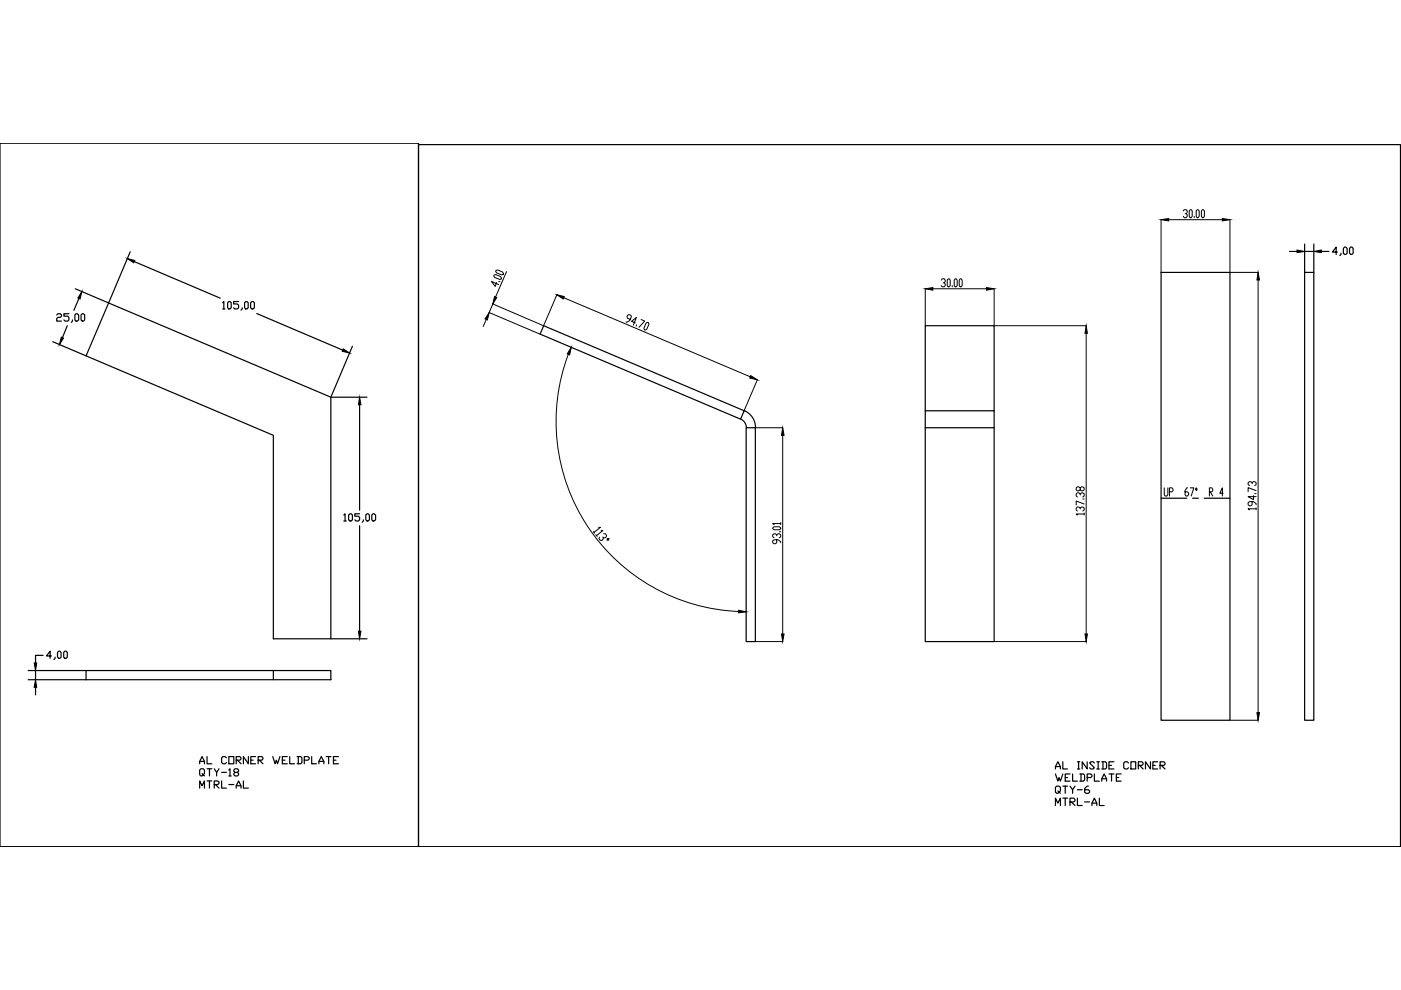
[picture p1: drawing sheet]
<svg xmlns="http://www.w3.org/2000/svg" width="297mm" height="210mm" viewBox="0 0 297 210" stroke-linecap="round" stroke-linejoin="round" font-family="sans-serif">
<!-- layer: 0 -->
<g fill="none" stroke="#000" stroke-width=".25">
<path d="M0 30.4h88.7v149.1h-88.7zM88.7 30.7h208.2v148.8h-208.2zM27.6 53.4l-4.6 10.8-7-3M28.5 55.5l18.2 7.7M246.2 57.8h14.6v94.9h-14.6zM273.4 53.3h1.6M276.6 51.7v6.1h2v94.9h-2v-94.9M276.6 53.3h2M278.6 51.7v6.1M280.2 53.3h1.6M283.5 53.4h-1l.8-1v1.5M284.3 53.7v.2l-.2 .3"/>
<path d="M285.1 52.4h.2l.3 .3v1l-.3 .2h-.2l-.3-.2v-1zM286.4 52.4h.2l.3 .3v1l-.3 .2h-.2l-.3-.2v-1zM11.2 72.4l7 3.1M12 66.8l.3-.3h.5l.2 .3v.2l-.2 .3h-.5l-.3 .3v.5h1M14.3 69.1l-1 2.5M14.6 66.5h-1.1v.5h.9l.2 .3v.5l-.2 .3h-.6l-.3-.3M15.4 67.8v.3l-.3 .2M16.1 66.5h.3l.3 .3v1l-.3 .3h-.3l-.2-.3v-1zM16.7 63.3l-1 2.5M17.2 66.8l.2-.3h.3l.2 .3v1l-.2 .3h-.3l-.2-.3zM23 64.2l47.1 20v51.2h-12.1v-43.1l-39.8-16.8zM47.2 64.2l.3-.3v1.6"/>
<path d="M47.2 65.5h.5M48.3 64.2l.2-.3h.3l.2 .3v1l-.2 .3h-.3l-.2-.3zM50.6 63.9h-1.1v.5h.8l.3 .3v.5l-.3 .3h-.5l-.3-.3M51.4 65.2v.3l-.3 .3M51.9 64.2l.2-.3h.3l.2 .3v1l-.2 .3h-.3l-.2-.3zM53.1 64.2l.3-.3h.3l.2 .3v1l-.2 .3h-.3l-.3-.3zM54.4 66.5l18.2 7.7M74.7 73.4l-4.6 10.8h7.7M115.3 69.1l42.5 18-.8 1.8-42.5-18.1zM76.2 85.8v22.4M157 88.9a1.97 1.97 0 0 1 1.2 1.8M157.8 87.1a3.9 3.9 0 0 1 2.4 3.6"/>
<path d="M158.2 90.7h1.9v45.3h-1.9zM196.2 87.1h14.6v3.6h-14.6zM196.2 90.7v45.3h14.6v-45.3M196.2 87.1v-18h14.6v18M72.9 109.2l.3-.3v1.6M72.9 110.5h.5M73.9 109.2l.3-.3h.3l.2 .3v1l-.2 .3h-.3l-.3-.3zM76.2 108.9h-1v.5h.8l.2 .3v.5l-.2 .3h-.5l-.3-.3M76.2 111.5v22.3M77 110.2v.3l-.2 .2M77.6 109.2l.2-.3h.3l.2 .3v1l-.2 .3h-.3l-.2-.3zM78.8 109.2l.3-.3h.2l.3 .3v1l-.3 .3h-.2l-.3-.3z"/>
<path d="M246.2 105.6h5.4M252.9 105.6h1.2M255.3 105.6h5.5M9.1 139h-1.6v1.6M10.9 139.1h-1l.7-1v1.5M11.7 139.3v.3l-.3 .2M12.2 138.3l.2-.2h.3l.3 .2v1l-.3 .3h-.3l-.2-.3zM13.5 138.3l.3-.2h.2l.3 .2v1l-.3 .3h-.2l-.3-.3zM70.1 135.4h7.7M6 144.1h12.2M6 142.2h12.2M7.5 142.2v1.9"/>
<path d="M7.5 145.7v1.6M18.2 142.2h51.9v1.9h-51.9zM58 142.2v1.9M42.3 161.9v-.5l.5-1 .5 1v.5M42.3 167.1v-1.5l.5 1 .5-1v1.5M42.3 161.4h1M42.8 164l.3 .3-.3 .2h-.2l-.3-.2v-1l.3-.3h.5l.2 .3v.7l-.2 .3 .2 .2M43.9 160.4v1.5h1M43.9 163h1M43.9 165.6h1M44.4 163v1.5M44.4 165.6v1.5"/>
<path d="M45.4 163l.5 .8v.7M45.4 166.3h.8l.2-.2v-.3l-.2-.2h-.8v1.5M45.7 166.3l.7 .8M46.4 163l-.5 .8M47 165.6v1.5h1M47 163.8h1M48 160.7l-.2-.3h-.6l-.2 .3v1l.2 .2h.6l.2-.2M48.5 160.4h1.1v1.5h-1.1zM48.5 163.3l.3-.3v1.5M48.5 164.5h.5M48.5 166.3h1.1M49.8 163.8l-.2-.3v-.2l.2-.3h.5l.3 .3v.2l-.3 .3h-.5l-.2 .2v.3l.2 .2h.5l.3-.2v-.3l-.3-.2"/>
<path d="M50.1 161.2h.7l.3-.3v-.2l-.3-.3h-.7v1.5M50.1 167.1v-.5l.5-1 .5 1v.5M50.1 166.6h1M50.3 161.2l.8 .7M51.6 165.6v1.5h1.1M52.7 160.4v1.5l-1.1-1.5v1.5M53.2 161.2h.5M54.2 160.4h-1v1.5h1M54.7 161.2h.8l.3-.3v-.2l-.3-.3h-.8v1.5M55 161.2l.8 .7M57.8 160.4l.5 1.5 .3-.7 .2 .7 .6-1.5M59.9 161.2h.5"/>
<path d="M60.9 160.4h-1v1.5h1M61.4 160.4v1.5h1M63 160.4h.8l.2 .3v1l-.2 .2h-.8M63.2 160.4v1.5M64.5 161.2h.8l.3-.3v-.2l-.3-.3h-.8v1.5M66.1 160.4v1.5h1M67.6 161.9v-.5l.5-1 .6 1v.5M67.6 161.4h1.1M69.2 160.4h1M69.7 160.4v1.5M70.7 161.2h.5M71.8 160.4h-1.1v1.5h1.1"/>
<path d="M223.8 163v-.5l.5-1 .5 1v.5M223.8 164.1l.5 1.5 .2-.7 .3 .7 .5-1.5M223.8 170.8v-1.6l.5 1.1 .5-1.1v1.6M223.8 162.5h1M224.3 167.7l.2 .3-.2 .2h-.3l-.2-.2v-1.1l.2-.2h.5l.3 .2v.8l-.3 .3 .3 .2M225.3 161.5v1.5h1.1M225.3 166.7h1.1M225.3 169.2h1.1M225.8 164.9h.6M225.8 166.7v1.5M225.8 169.2v1.6M226.9 164.1h-1.1v1.5h1.1"/>
<path d="M226.9 166.7l.5 .7v.8M226.9 170h.8l.2-.2v-.3l-.2-.3h-.8v1.6M227.1 170l.8 .8M227.4 164.1v1.5h1M227.9 166.7l-.5 .7M228.4 169.2v1.6h1M228.4 161.5h.5M228.4 163h.5M228.4 167.4h1M228.7 161.5v1.5M228.9 164.1h.8l.3 .3v1l-.3 .2h-.8M229.2 164.1v1.5"/>
<path d="M230 170h1M230.5 161.5v1.5l-1.1-1.5v1.5M230.5 164.9h.8l.2-.3v-.2l-.2-.3h-.8v1.5M230.8 166.7h-.3l-.5 .5v.8l.3 .2h.5l.2-.2v-.3l-.2-.3h-.8M231.5 170.8v-.5l.5-1.1 .5 1.1v.5M231.5 170.3h1M232 161.8l-.2-.3h-.5l-.3 .3 1 1-.2 .2h-.5l-.3-.2M232 164.1v1.5h1.1M232.5 161.5h.6M232.5 163h.6M232.8 161.5v1.5M233.1 169.2v1.6h1"/>
<path d="M233.6 161.5h.8l.2 .3v1l-.2 .2h-.8M233.6 165.6v-.5l.5-1 .5 1v.5M233.6 165.1h1M233.8 161.5v1.5M235.1 162.3h.6M235.1 164.1h1.1M235.7 164.1v1.5M236.2 161.5h-1.1v1.5h1.1M236.7 164.9h.5M237.7 164.1h-1v1.5h1M239.3 161.8l-.3-.3h-.5l-.2 .3v1l.2 .2h.5l.3-.2M239.8 161.5h1v1.5h-1z"/>
<path d="M241.3 162.3h.8l.3-.3v-.2l-.3-.3h-.8v1.5M241.6 162.3l.8 .7M243.9 161.5v1.5l-1-1.5v1.5M244.4 162.3h.5M245.4 161.5h-1v1.5h1M246 162.3h.8l.2-.3v-.2l-.2-.3h-.8v1.5M246.2 162.3l.8 .7"/>
</g>
<g fill="none" stroke="#000" stroke-width=".21">
<path d="M104.8 58.3l.3-.1 1 .4 .2 .4v.2h-.4l-1-.4-.2-.3zM105.2 57.3l.3-.1 1.1 .5 .2 .3-.1 .2-.4 .1-1-.5-.2-.3zM105.3 59.9l-.3 .8-.8-1 1.5 .6M105.7 59.7h.3M107.4 57.6l-2.3 5.4M199.6 59.4l.2-.3h.4l.2 .6-.2 .3h-.2M200.2 60l.2 .3v.3l-.2 .2h-.4l-.2-.2M201 59.1h.3l.2 .3v1.2l-.2 .2h-.3l-.2-.2v-1.2zM202.5 59.1h.2l.2 .3v1.2l-.2 .2h-.2l-.2-.2v-1.2zM203.6 59.1h.2l.2 .3v1.2l-.2 .2h-.2l-.2-.2v-1.2zM246.2 46.6v11.1M247.8 46.6h11.4"/>
<path d="M250.9 44.7l.2-.2h.4l.2 .2v.3l-.2 .3h-.2M251.5 45.3l.2 .3-.2 .6h-.4l-.2-.3M252.3 44.5h.3l.2 .2v1.2l-.2 .3h-.3l-.2-.3v-1.2zM253.2 45.9v.3M253.8 44.5h.2l.3 .2v1.2l-.3 .3h-.2l-.2-.3v-1.2zM254.9 44.5h.2l.3 .2v1.2l-.3 .3h-.2l-.2-.3v-1.2zM260.8 46.6v11.1M260.8 57.8h5.9M266.7 59.4v91.7M103.1 67.7l-.7 1.5M115.2 69.1l-10.7-4.7-.8 1.9 10.8 4.5M118.1 62.5l-2.8 6.5"/>
<path d="M119.5 63.1l39.6 16.8M120.5 75.1a40.3 40.3 0 0 0 36.1 54.5M133.6 67.7l-.6-.2-.1-.4 .4-.4 .5 .2 .1 .3-.4 .8-.6 .3h-.2M134.7 68.5l-.8-.4 1-.8-.6 1.6M135 68.9l-.1 .2M135.9 67.7l.8 .4-1.2 1.3M137 68.5l.3-.2 .2 .1 .1 .4-.5 1-.3 .2-.2-.1-.1-.3zM196.2 61.2v7.8M197.8 61.2h11.4M201.9 60.6v.2M210.8 61.2v7.8M210.8 69.1h19.5"/>
<path d="M230.3 70.7v63.7M160.2 90.7h5.7M160.6 80.5l-2.8 6.6M165.9 92.3v42.1M125.8 112.7l.3 .3M126.3 113.4l.3 .3M126.9 111.8h.4l-1.4 1.1M127.1 113.9l-.1 .3 .3 .4h.3l.3-.6M127.5 112.5h.3l-1.3 1.1M128 113.2h.4l.2 .3-.3 .5h-.4l-.1-.2M128.8 114.2h.3l-.1 .3h-.3zM163.8 111.9l.3-.2h1.1l.3 .2v.2l-.3 .2h-1.1l-.3-.2z"/>
<path d="M164.7 114.4v.7l-.3 .2-.6-.2v-.4l.3-.3h.9l.5 .5v.2M164.7 113.6v-.2l-.3-.2-.6 .2v.4l.3 .2M164.7 113.4l.3-.2 .5 .2v.4l-.3 .2M165.2 112.7h.3M165.5 111h-1.7l.3 .2M165.5 110.8v.4M229 107.9v-.2l-.6-.2-.2 .2v.4l.2 .2M229 107.7l.3-.2 .6 .2v.4l-.3 .2M229 105v-.3l-.6-.2-.2 .2v.5l.2 .2M229 104.7l.3-.2 .6 .2v.5l-.3 .2M229 103.4l.3-.2 .6 .2v.5l-.3 .2-.6-.2v-.5l-.3-.2h-.3l-.2 .2v.5l.2 .2 .6-.2M229.6 105.8h.3"/>
<path d="M229.9 109h-1.7l.2 .2M229.9 106.9l-1.7-.7v.9M229.9 108.8v.4M246.8 103.4v1.5l.2 .3h.4l.2-.3v-1.5M247.9 104.3h.6l.2-.3-.2-.6h-.6v1.8M251.8 103.4h-.2l-.4 .6v.9l.3 .3h.3l.2-.6-.2-.3h-.6M252.3 103.4h.8l-.5 1.8M253.7 103.4l.1 .3-.1 .3-.3-.3zM256.4 104.3h.6l.1-.3-.1-.6h-.6v1.8M256.6 104.3l.5 .9M259.3 104.6h-.7l.6-1.2v1.8M265.5 106.4v.6l-.3 .2-.6-.2v-.4l.3-.2h.9l.5 .4v.2"/>
<path d="M265.5 102.5v-.2l-.3-.2-.6 .2v.5l.3 .2M265.5 102.3l.3-.2 .5 .2v.5l-.3 .2M265.8 105.1v.8l-1.2-.6h1.7M266 104.7h.3M266.3 107.9h-1.7l.3 .2M266.3 104l-1.7-.6v.8M266.3 107.7v.4M160.2 136h5.7M210.8 136h19.5M260.8 152.7h5.9"/>
</g>
<g fill="#000" stroke="#000" stroke-width=".21">
<path d="M27 54.8l1.6 .4-.2 .5zM246.2 46.6l1.6-.3v.5zM259.2 46.3l1.6 .3-1.6 .2zM266.7 57.8l.3 1.6h-.5zM275 53l1.6 .3-1.6 .3zM278.6 53.3l1.6-.3v.6zM13 71.5l.5 .2-.9 1.3zM17.4 61.8l-.4 1.6-.5-.2zM72.8 74l1.3 .9-1.5-.4zM103.7 66.3l-.4 1.5-.5-.2zM104.9 62.9l.4 .2-.8 1.3zM118.1 62.5l1.5 .4-.2 .5z"/>
<path d="M121.1 73.6l-.3 1.6-.5-.2zM159.2 79.6l1.4 .9-1.6-.3zM196.2 61.2l1.6-.2v.5zM209.2 61l1.6 .2-1.6 .3zM230.3 69.1l.2 1.6h-.5zM76.2 84.2l.3 1.6h-.5zM165.9 90.7l.3 1.6h-.5zM76 133.8h.5l-.3 1.6zM156.6 129.4l1.6 .3-1.6 .2zM165.7 134.4h.5l-.3 1.6zM230 134.4h.5l-.2 1.6zM7.5 144.1l.3 1.6h-.6z"/>
<path d="M7.2 140.6h.6l-.3 1.6zM266.5 151.1h.5l-.3 1.6z"/>
</g>
</svg>
